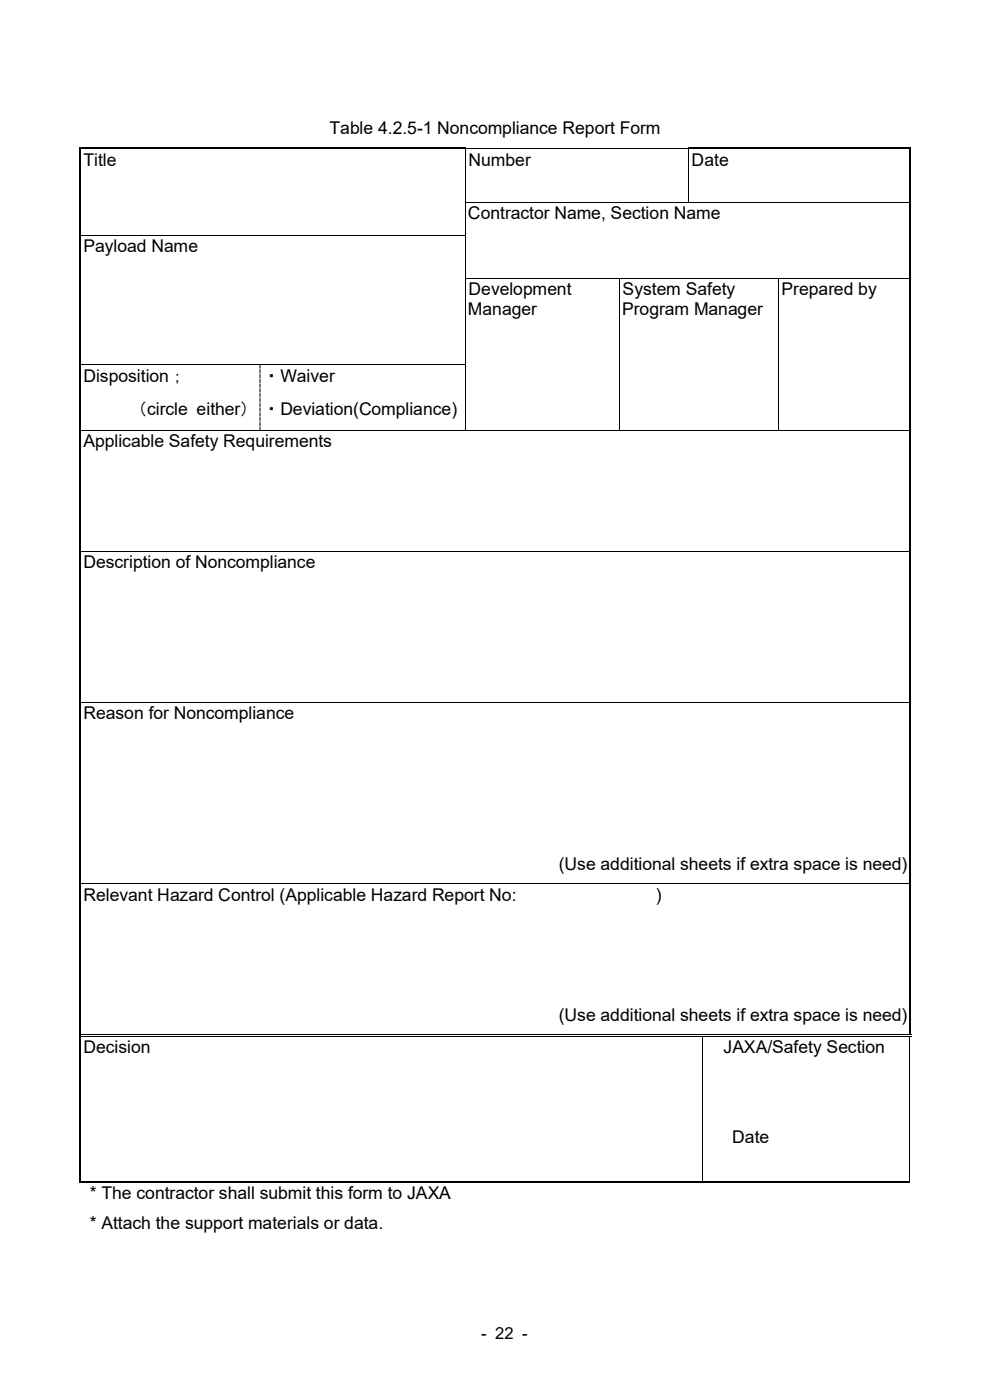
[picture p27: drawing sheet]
<svg xmlns="http://www.w3.org/2000/svg" width="210mm" height="297mm" viewBox="0 0 210 297" stroke-linecap="round" stroke-linejoin="round" font-family="sans-serif">
<defs><g id="words">
<g font-size="3.7">
<text x="69.9" y="28.5">Table 4.2.5-1 Noncompliance Report Form</text>
<text x="17.7" y="35.1">Title</text>
<text x="99.4" y="35.1">Number</text>
<text x="146.7" y="35.1">Date</text>
<text x="99.3" y="46.4">Contractor Name, Section Name</text>
<text x="17.7" y="53.5">Payload Name</text>
<text x="99.4" y="62.6">Development</text>
<text x="132.1" y="62.6">System Safety</text>
<text x="165.8" y="62.7">Prepared by</text>
<text x="99.3" y="66.9">Manager</text>
<text x="132" y="66.9">Program Manager</text>
<text x="17.7" y="81.2">Disposition；</text>
<text x="55.8" y="81.2">・Waiver</text>
<text x="27.5" y="88.1">（circle either）</text>
<text x="55.8" y="88.1">・Deviation(Compliance)</text>
<text x="17.7" y="94.9">Applicable Safety Requirements</text>
<text x="17.7" y="120.6">Description of Noncompliance</text>
<text x="17.7" y="152.7">Reason for Noncompliance</text>
<text x="118.5" y="184.5">(Use additional sheets if extra space is need)</text>
<text x="17.7" y="191.1">Relevant Hazard Control (Applicable Hazard Report No:</text>
<text x="139.1" y="191.1">)</text>
<text x="118.5" y="216.6">(Use additional sheets if extra space is need)</text>
<text x="17.7" y="223.5">Decision</text>
<text x="153.5" y="223.4">JAXA/Safety Section</text>
<text x="155.3" y="242.6">Date</text>
<text x="19" y="254.5">* The contractor shall submit this form to JAXA</text>
<text x="19" y="260.8">* Attach the support materials or data.</text>
</g>
<text font-size="3.5" x="102.1" y="284.2">- 22 -</text>
</g></defs>
<g fill="#000">
<path d="M16.9 31.4h.3v.2h-.3zM98.7 31.4h.1v.2h-.1zM98.7 31.4h.1v.1h-.1zM146 31.4h.2v.2h-.2zM146 31.4h.2v.1h-.2zM192.8 31.4h.3v.2h-.3zM16.9 42.8h.3v.2h-.3zM16.9 49.9h.3v.1h-.3zM16.9 59h.3v.2h-.3zM98.7 42.8h.1v.2h-.1zM98.7 49.9h.1v.1h-.1zM98.7 59h.1v.2h-.1z"/>
<path d="M131.4 59h.1v.2h-.1zM146 42.8h.2v.2h-.2zM165.1 59h.1v.2h-.1zM192.8 42.8h.3v.2h-.3zM192.8 49.9h.3v.1h-.3zM192.8 59h.3v.2h-.3zM16.9 77.3h.3v.1h-.3zM55.1 77.3h.1v.1h-.1zM98.7 77.3h.1v.1h-.1zM131.4 77.3h.1v.1h-.1zM165.1 77.3h.1v.1h-.1zM192.8 77.3h.3v.1h-.3z"/>
<path d="M16.9 91.3h.3v.1h-.3zM55.1 91.3h.1v.1h-.1zM98.7 91.3h.1v.1h-.1zM131.4 91.3h.1v.1h-.1zM165.1 91.3h.1v.1h-.1zM192.8 91.3h.3v.1h-.3zM16.9 117h.3v.1h-.3zM192.8 117h.3v.1h-.3zM16.9 149h.3v.2h-.3zM192.8 149h.3v.2h-.3zM16.9 187.5h.3v.1h-.3zM192.8 187.5h.3v.1h-.3z"/>
<path d="M148.9 219.5h.5v.2h-.5zM192.8 219.5h.5v.2h-.5zM16.9 219.5h.3v.5h-.3zM148.9 220h.2zM148.9 219.8h.5v.2h-.5zM192.8 219.8h.5v.2h-.5zM192.9 220h.1zM16.9 250.7h.3v.3h-.3zM148.9 250.7h.2v.3h-.2zM192.9 250.7h.1v.3h-.1z"/>
</g>
<g fill="none" stroke="#000" stroke-width=".25">
<path d="M17.1 31.6v11.2M17.2 31.5h81.5M146.2 31.5h46.6M193 31.6v11.2M17.1 43v6.9M17.1 50v9M17.1 59.2v18.1M193 43v6.9M193 50v9M193 59.2v18.1M17.1 77.4v13.9M193 77.4v13.9"/>
<path d="M17.1 91.4v25.6M193 91.4v25.6M17.1 117.1v31.9M193 117.1v31.9M17.1 149.2v38.3M193 149.2v38.3M17.1 187.6v31.9M193 187.6v31.9M17.1 220v30.7M17.2 250.9h131.7M149.1 250.9h43.8"/>
</g>
<g fill="none" stroke="#000" stroke-width=".21">
<path d="M98.8 31.6v11.2M98.8 31.5h47.2M146.1 31.6v11.2M17.2 50h81.5M98.8 43v6.9M98.8 50v9M98.8 59.2v18.1M98.8 42.9h47.2M98.8 59.1h32.6M131.4 59.2v18.1M131.5 59.1h33.6M146.2 42.9h46.6"/>
<path d="M165.1 59.2v18.1M165.2 59.1h27.6M17.2 77.3h37.9M55.2 77.3h43.5M98.8 77.4v13.9M131.4 77.4v13.9M165.1 77.4v13.9M17.2 91.4h37.9M55.2 91.4h43.5M98.8 91.4h32.6M131.5 91.4h33.6M165.2 91.4h27.6"/>
<path d="M17.2 117.1h175.6M17.2 149.1h175.6M17.2 187.5h175.6M17.2 219.6h131.7M17.2 219.9h131.7M149.4 219.6h43.4M149.4 219.9h43.4M149 220v30.7M193 220v30.7"/>
</g>
<path d="M55.2 77.4v13.9" fill="none" stroke="#000" stroke-width=".21" stroke-dasharray=".7 .3"/>
<use href="#words"/>
</svg>
